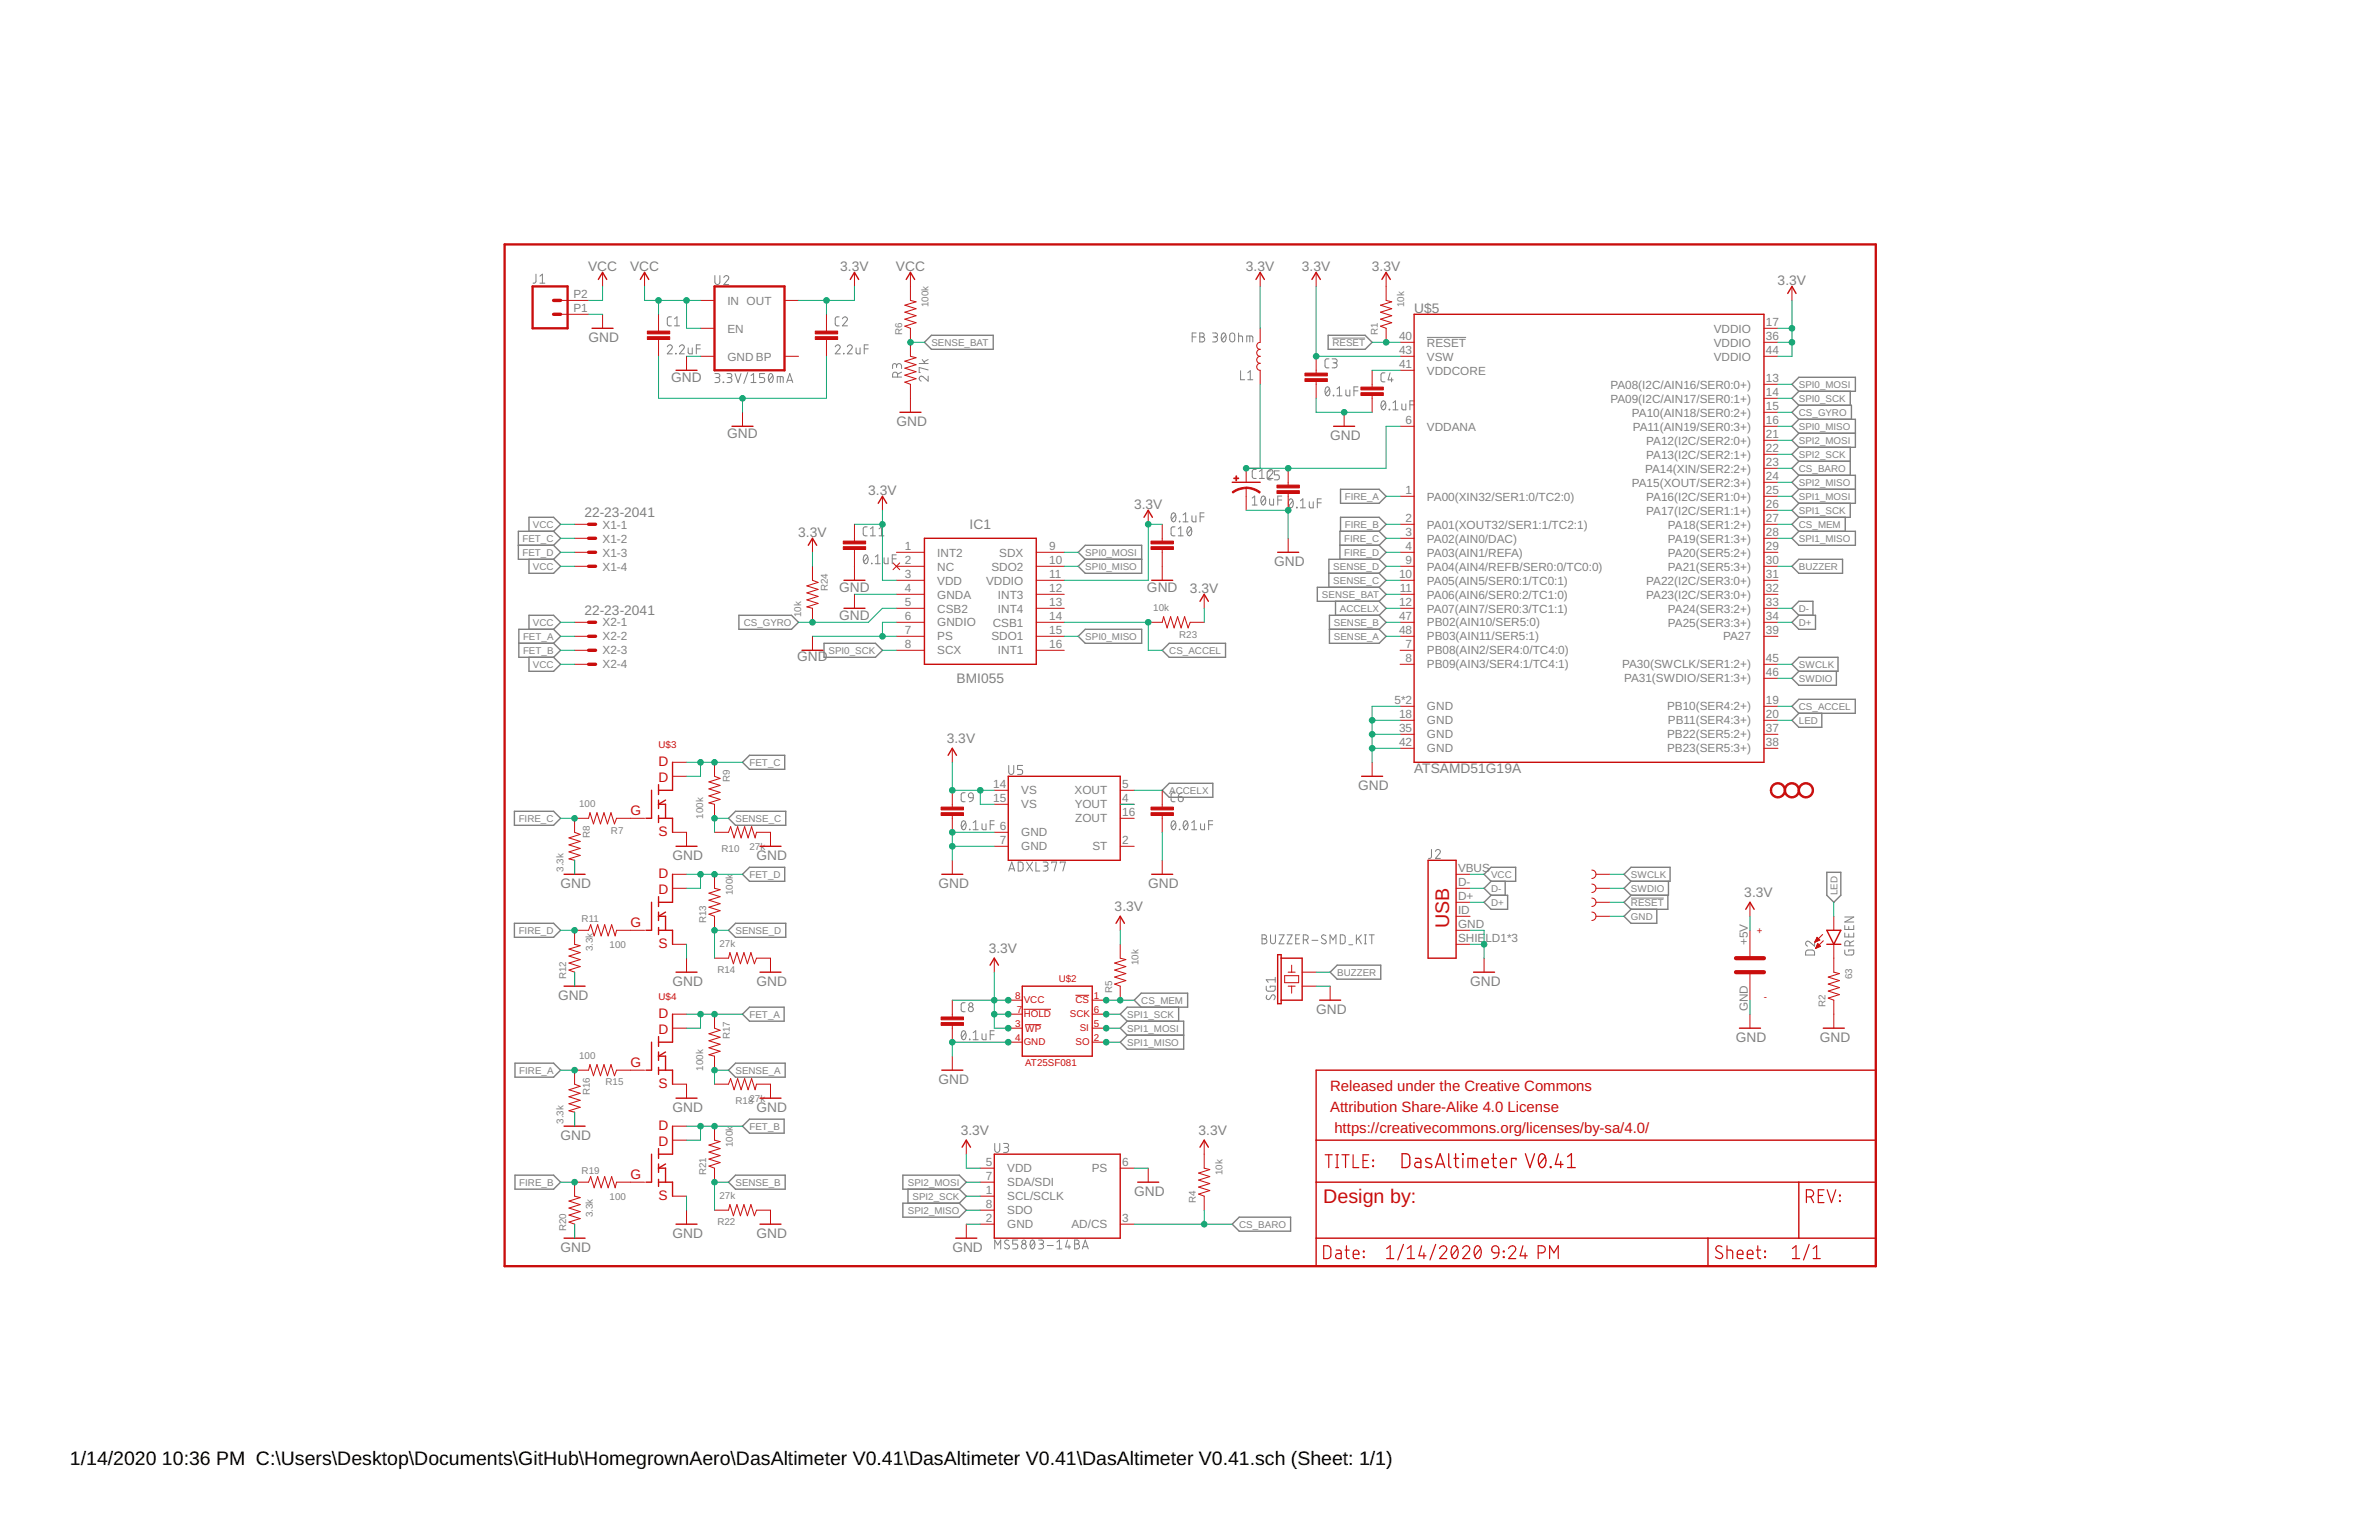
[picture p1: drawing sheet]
<svg xmlns="http://www.w3.org/2000/svg" width="432mm" height="279mm" viewBox="0 0 432 279" stroke-linecap="round" stroke-linejoin="round" font-family="sans-serif">
<defs><g id="words">
<g font-size="3.6" fill="#c90d0c">
<text x="263" y="168.4" transform="rotate(-90 263 168.4)">USB</text>
<text x="240.2" y="218.3">Design by:</text>
</g>
<g font-size="3.5">
<text x="12.7" y="265.7">1/14/2020</text>
<text x="29.4" y="265.7">10:36 PM C:\Users\Desktop\Documents\GitHub\HomegrownAero\DasAltimeter V0.41\DasAltimeter V0.41\DasAltimeter V0.41.sch (Sheet: 1/1)</text>
</g>
<g font-size="2.7" fill="#c90d0c">
<text x="241.4" y="198">Released under the Creative Commons</text>
<text x="241.4" y="201.8">Attribution Share-Alike 4.0 License</text>
<text x="242.2" y="205.6">https://creativecommons.org/licenses/by-sa/4.0/</text>
</g>
<g font-size="2.5" fill="#808080">
<text x="106.7" y="49.2">VCC</text>
<text x="114.4" y="49.2">VCC</text>
<text x="152.5" y="49.2">3.3V</text>
<text x="162.6" y="49.2">VCC</text>
<text x="226.1" y="49.2">3.3V</text>
<text x="236.3" y="49.2">3.3V</text>
<text x="249" y="49.2">3.3V</text>
<text x="322.7" y="51.7">3.3V</text>
<text x="256.7" y="56.8">U$5</text>
<text x="106.8" y="62.1">GND</text>
<text x="121.8" y="69.2">GND</text>
<text x="162.7" y="77.3">GND</text>
<text x="132" y="79.4">GND</text>
<text x="241.4" y="79.9">GND</text>
<text x="157.6" y="89.8">3.3V</text>
<text x="106.1" y="93.7">22-23-2041</text>
<text x="205.8" y="92.3">3.3V</text>
<text x="144.9" y="97.4">3.3V</text>
<text x="176" y="96">IC1</text>
<text x="152.3" y="107.3">GND</text>
<text x="208.2" y="107.3">GND</text>
<text x="216" y="107.6">3.3V</text>
<text x="231.3" y="102.7">GND</text>
<text x="106.1" y="111.5">22-23-2041</text>
<text x="152.3" y="112.4">GND</text>
<text x="144.7" y="120">GND</text>
<text x="173.6" y="124">BMI055</text>
<text x="171.8" y="134.7">3.3V</text>
<text x="246.5" y="143.4">GND</text>
<text x="256.7" y="140.3">ATSAMD51G19A</text>
<text x="101.7" y="161.2">GND</text>
<text x="122.1" y="156.1">GND</text>
<text x="137.3" y="156.1">GND</text>
<text x="170.3" y="161.2">GND</text>
<text x="208.4" y="161.2">GND</text>
<text x="202.3" y="165.2">3.3V</text>
<text x="316.6" y="162.7">3.3V</text>
<text x="179.5" y="172.8">3.3V</text>
<text x="122.1" y="178.9">GND</text>
<text x="137.3" y="178.9">GND</text>
<text x="266.8" y="178.9">GND</text>
<text x="101.3" y="181.5">GND</text>
<text x="238.9" y="184">GND</text>
<text x="315.1" y="189.1">GND</text>
<text x="330.3" y="189.1">GND</text>
<text x="170.3" y="196.7">GND</text>
<text x="122.1" y="201.8">GND</text>
<text x="137.3" y="201.8">GND</text>
<text x="101.7" y="206.9">GND</text>
<text x="174.4" y="205.9">3.3V</text>
<text x="217.6" y="205.9">3.3V</text>
<text x="205.9" y="217">GND</text>
<text x="101.7" y="227.2">GND</text>
<text x="122.1" y="224.6">GND</text>
<text x="137.3" y="224.6">GND</text>
<text x="172.9" y="227.2">GND</text>
</g>
<g font-size="2.5" fill="#c90d0c">
<text x="119.5" y="141.9">D</text>
<text x="119.5" y="139.1">D</text>
<text x="114.4" y="147.9">G</text>
<text x="119.5" y="151.8">S</text>
<text x="119.5" y="159.4">D</text>
<text x="119.5" y="162.2">D</text>
<text x="114.4" y="168.3">G</text>
<text x="119.5" y="172.1">S</text>
<text x="119.5" y="184.8">D</text>
<text x="119.5" y="187.6">D</text>
<text x="114.4" y="193.7">G</text>
<text x="119.5" y="197.5">S</text>
<text x="119.5" y="207.9">D</text>
<text x="119.5" y="205.1">D</text>
<text x="114.4" y="214">G</text>
<text x="119.5" y="217.8">S</text>
</g>
<g font-size="2.1" fill="#808080">
<text x="104.1" y="56.7">P1</text>
<text x="104.1" y="54.1">P2</text>
<text x="132" y="55.3">IN OUT</text>
<text x="320.5" y="59.2">17</text>
<text x="132" y="65.4">GND BP</text>
<text x="132" y="60.3">EN</text>
<text x="253.9" y="61.8">40</text>
<text x="253.9" y="64.3">43</text>
<text x="259" y="62.9">RESET</text>
<text x="259" y="65.4">VSW</text>
<text x="311" y="60.3">VDDIO</text>
<text x="311" y="62.9">VDDIO</text>
<text x="311" y="65.4">VDDIO</text>
<text x="320.5" y="61.8">36</text>
<text x="320.5" y="64.3">44</text>
<text x="253.9" y="66.8">41</text>
<text x="259" y="68">VDDCORE</text>
<text x="292.3" y="70.5">PA08(I2C/AIN16/SER0:0+)</text>
<text x="320.5" y="69.4">13</text>
<text x="320.5" y="71.9">14</text>
<text x="255.1" y="77">6</text>
<text x="292.3" y="73">PA09(I2C/AIN17/SER0:1+)</text>
<text x="296.2" y="75.6">PA10(AIN18/SER0:2+)</text>
<text x="320.5" y="74.5">15</text>
<text x="320.5" y="77">16</text>
<text x="259" y="78.1">VDDANA</text>
<text x="296.4" y="78.1">PA11(AIN19/SER0:3+)</text>
<text x="298.8" y="80.7">PA12(I2C/SER2:0+)</text>
<text x="298.8" y="83.2">PA13(I2C/SER2:1+)</text>
<text x="320.5" y="79.5">21</text>
<text x="320.5" y="82.1">22</text>
<text x="255.1" y="89.7">1</text>
<text x="296.2" y="88.3">PA15(XOUT/SER2:3+)</text>
<text x="298.6" y="85.7">PA14(XIN/SER2:2+)</text>
<text x="320.5" y="84.6">23</text>
<text x="320.5" y="87.2">24</text>
<text x="320.5" y="89.7">25</text>
<text x="109.4" y="95.9">X1-1</text>
<text x="255.1" y="94.8">2</text>
<text x="259" y="90.8">PA00(XIN32/SER1:0/TC2:0)</text>
<text x="259" y="95.9">PA01(XOUT32/SER1:1/TC2:1)</text>
<text x="298.8" y="90.8">PA16(I2C/SER1:0+)</text>
<text x="298.8" y="93.3">PA17(I2C/SER1:1+)</text>
<text x="302.7" y="95.9">PA18(SER1:2+)</text>
<text x="320.5" y="92.2">26</text>
<text x="320.5" y="94.8">27</text>
<text x="109.4" y="98.4">X1-2</text>
<text x="109.4" y="101">X1-3</text>
<text x="164.3" y="99.8">1</text>
<text x="170.1" y="101">INT2</text>
<text x="181.4" y="101">SDX</text>
<text x="190.4" y="99.8">9</text>
<text x="255.1" y="97.3">3</text>
<text x="255.1" y="99.8">4</text>
<text x="259" y="98.4">PA02(AIN0/DAC)</text>
<text x="259" y="101">PA03(AIN1/REFA)</text>
<text x="302.7" y="98.4">PA19(SER1:3+)</text>
<text x="302.7" y="101">PA20(SER5:2+)</text>
<text x="320.5" y="97.3">28</text>
<text x="320.5" y="99.8">29</text>
<text x="109.4" y="103.5">X1-4</text>
<text x="164.3" y="102.4">2</text>
<text x="164.3" y="104.9">3</text>
<text x="164.3" y="107.5">4</text>
<text x="170.1" y="103.5">NC</text>
<text x="170.1" y="106">VDD</text>
<text x="179" y="106">VDDIO</text>
<text x="179.9" y="103.5">SDO2</text>
<text x="190.4" y="102.4">10</text>
<text x="190.4" y="104.9">11</text>
<text x="190.4" y="107.5">12</text>
<text x="253.9" y="104.9">10</text>
<text x="254.1" y="107.5">11</text>
<text x="255.1" y="102.4">9</text>
<text x="259" y="103.5">PA04(AIN4/REFB/SER0:0/TC0:0)</text>
<text x="259" y="106">PA05(AIN5/SER0:1/TC0:1)</text>
<text x="298.8" y="106">PA22(I2C/SER3:0+)</text>
<text x="302.7" y="103.5">PA21(SER5:3+)</text>
<text x="320.5" y="102.4">30</text>
<text x="320.5" y="104.9">31</text>
<text x="320.5" y="107.5">32</text>
<text x="109.4" y="113.7">X2-1</text>
<text x="164.3" y="110">5</text>
<text x="164.3" y="112.5">6</text>
<text x="170.1" y="108.6">GNDA</text>
<text x="170.1" y="111.1">CSB2</text>
<text x="170.1" y="113.7">GNDIO</text>
<text x="180.2" y="113.7">CSB1</text>
<text x="181.1" y="108.6">INT3</text>
<text x="181.1" y="111.1">INT4</text>
<text x="190.4" y="110">13</text>
<text x="190.4" y="112.5">14</text>
<text x="253.9" y="110">12</text>
<text x="253.9" y="112.5">47</text>
<text x="259" y="108.6">PA06(AIN6/SER0:2/TC1:0)</text>
<text x="259" y="111.1">PA07(AIN7/SER0:3/TC1:1)</text>
<text x="259" y="113.7">PB02(AIN10/SER5:0)</text>
<text x="298.8" y="108.6">PA23(I2C/SER3:0+)</text>
<text x="302.7" y="111.1">PA24(SER3:2+)</text>
<text x="302.7" y="113.7">PA25(SER3:3+)</text>
<text x="320.5" y="110">33</text>
<text x="320.5" y="112.5">34</text>
<text x="109.4" y="116.2">X2-2</text>
<text x="109.4" y="118.7">X2-3</text>
<text x="164.3" y="115.1">7</text>
<text x="164.3" y="117.6">8</text>
<text x="170.1" y="116.2">PS</text>
<text x="170.1" y="118.7">SCX</text>
<text x="179.9" y="116.2">SDO1</text>
<text x="181.1" y="118.7">INT1</text>
<text x="190.4" y="115.1">15</text>
<text x="190.4" y="117.6">16</text>
<text x="253.9" y="115.1">48</text>
<text x="255.1" y="117.6">7</text>
<text x="259" y="118.7">PB08(AIN2/SER4:0/TC4:0)</text>
<text x="259" y="116.2">PB03(AIN11/SER5:1)</text>
<text x="312.8" y="116.2">PA27</text>
<text x="320.5" y="115.1">39</text>
<text x="109.4" y="121.3">X2-4</text>
<text x="255.1" y="120.2">8</text>
<text x="259" y="121.3">PB09(AIN3/SER4:1/TC4:1)</text>
<text x="294.4" y="121.3">PA30(SWCLK/SER1:2+)</text>
<text x="294.8" y="123.8">PA31(SWDIO/SER1:3+)</text>
<text x="320.5" y="120.2">45</text>
<text x="320.5" y="122.7">46</text>
<text x="253.1" y="127.8">5*2</text>
<text x="253.9" y="130.3">18</text>
<text x="259" y="128.9">GND</text>
<text x="259" y="131.4">GND</text>
<text x="302.6" y="128.9">PB10(SER4:2+)</text>
<text x="302.7" y="131.4">PB11(SER4:3+)</text>
<text x="320.5" y="130.3">20</text>
<text x="320.5" y="127.8">19</text>
<text x="253.9" y="132.9">35</text>
<text x="253.9" y="135.4">42</text>
<text x="259" y="134">GND</text>
<text x="259" y="136.5">GND</text>
<text x="302.6" y="134">PB22(SER5:2+)</text>
<text x="302.6" y="136.5">PB23(SER5:3+)</text>
<text x="320.5" y="132.9">37</text>
<text x="320.5" y="135.4">38</text>
<text x="180.3" y="143">14</text>
<text x="203.7" y="143">5</text>
<text x="180.3" y="145.6">15</text>
<text x="185.4" y="144.1">VS</text>
<text x="185.4" y="146.7">VS</text>
<text x="195" y="144.1">XOUT</text>
<text x="195.1" y="146.7">YOUT</text>
<text x="195.2" y="149.2">ZOUT</text>
<text x="203.7" y="148.1">16</text>
<text x="203.7" y="145.6">4</text>
<text x="181.5" y="150.6">6</text>
<text x="181.5" y="153.2">7</text>
<text x="185.4" y="151.8">GND</text>
<text x="185.4" y="154.3">GND</text>
<text x="198.3" y="154.3">ST</text>
<text x="203.7" y="153.2">2</text>
<text x="264.6" y="160.8">D-</text>
<text x="264.6" y="158.3">VBUS</text>
<text x="264.6" y="163.3">D+</text>
<text x="264.6" y="165.9">ID</text>
<text x="264.6" y="168.4">GND</text>
<text x="264.6" y="171">SHIE</text>
<text x="269.6" y="171">LD1*3</text>
<text x="317.3" y="171.5" transform="rotate(-90 317.3 171.5)">+5V</text>
<text x="317.3" y="183.5" transform="rotate(-90 317.3 183.5)">GND</text>
<text x="178.9" y="214.1">7</text>
<text x="178.9" y="211.6">5</text>
<text x="182.8" y="215.2">SDA/SDI</text>
<text x="182.8" y="212.7">VDD</text>
<text x="198.2" y="212.7">PS</text>
<text x="203.7" y="211.6">6</text>
<text x="178.9" y="221.7">2</text>
<text x="178.9" y="216.7">1</text>
<text x="178.9" y="219.2">8</text>
<text x="182.8" y="217.8">SCL/SCLK</text>
<text x="182.8" y="220.3">SDO</text>
<text x="203.7" y="221.7">3</text>
<text x="182.8" y="222.9">GND</text>
<text x="194.5" y="222.9">AD/CS</text>
</g>
<g font-size="1.8" fill="#808080">
<text x="168.5" y="55.8" transform="rotate(-90 168.5 55.8)">100k</text>
<text x="254.9" y="55.8" transform="rotate(-90 254.9 55.8)">10k</text>
<text x="163.7" y="60.8" transform="rotate(-90 163.7 60.8)">R6</text>
<text x="169" y="62.7">SENSE_BAT</text>
<text x="241.8" y="62.7">RESET</text>
<text x="250.1" y="60.8" transform="rotate(-90 250.1 60.8)">R1</text>
<text x="326.5" y="70.4">SPI0_MOSI</text>
<text x="326.5" y="78">SPI0_MISO</text>
<text x="326.5" y="75.4">CS_GYRO</text>
<text x="326.5" y="72.9">SPI0_SCK</text>
<text x="326.5" y="80.5">SPI2_MOSI</text>
<text x="326.5" y="83.1">SPI2_SCK</text>
<text x="326.5" y="88.1">SPI2_MISO</text>
<text x="326.5" y="85.6">CS_BARO</text>
<text x="96.7" y="95.8">VCC</text>
<text x="244.1" y="95.8">FIRE_B</text>
<text x="244.1" y="90.7">FIRE_A</text>
<text x="326.5" y="95.8">CS_MEM</text>
<text x="326.5" y="93.2">SPI1_SCK</text>
<text x="326.5" y="90.7">SPI1_MOSI</text>
<text x="94.8" y="98.3">FET_C</text>
<text x="94.8" y="100.8">FET_D</text>
<text x="197" y="100.8">SPI0_MOSI</text>
<text x="244" y="98.3">FIRE_C</text>
<text x="244" y="100.8">FIRE_D</text>
<text x="326.5" y="98.3">SPI1_MISO</text>
<text x="96.7" y="103.4">VCC</text>
<text x="150.2" y="107.3" transform="rotate(-90 150.2 107.3)">R24</text>
<text x="197" y="103.4">SPI0_MISO</text>
<text x="242" y="105.9">SENSE_C</text>
<text x="242" y="103.4">SENSE_D</text>
<text x="326.5" y="103.4">BUZZER</text>
<text x="96.7" y="113.5">VCC</text>
<text x="135" y="113.5">CS_GYRO</text>
<text x="145.4" y="112" transform="rotate(-90 145.4 112)">10k</text>
<text x="209.3" y="110.9">10k</text>
<text x="239.9" y="108.5">SENSE_BAT</text>
<text x="242.1" y="113.5">SENSE_B</text>
<text x="243.2" y="111">ACCELX</text>
<text x="326.5" y="111">D-</text>
<text x="326.5" y="113.5">D+</text>
<text x="94.9" y="116.1">FET_A</text>
<text x="94.9" y="118.6">FET_B</text>
<text x="150.4" y="118.6">SPI0_SCK</text>
<text x="197" y="116.1">SPI0_MISO</text>
<text x="212.2" y="118.6">CS_ACCEL</text>
<text x="214" y="115.7">R23</text>
<text x="242.1" y="116.1">SENSE_A</text>
<text x="96.7" y="121.2">VCC</text>
<text x="326.5" y="121.2">SWCLK</text>
<text x="326.5" y="123.7">SWDIO</text>
<text x="326.5" y="131.3">LED</text>
<text x="326.5" y="128.8">CS_ACCEL</text>
<text x="132.5" y="141.9" transform="rotate(-90 132.5 141.9)">R9</text>
<text x="136" y="138.9">FET_C</text>
<text x="94.1" y="149.1">FIRE_C</text>
<text x="105.1" y="146.4">100</text>
<text x="127.7" y="148.5" transform="rotate(-90 127.7 148.5)">100k</text>
<text x="133.5" y="149.1">SENSE_C</text>
<text x="212.2" y="144">ACCELX</text>
<text x="107.1" y="152" transform="rotate(-90 107.1 152)">R8</text>
<text x="110.9" y="151.2">R7</text>
<text x="131" y="154.6">R10</text>
<text x="136" y="154.3">27k</text>
<text x="102.3" y="158.2" transform="rotate(-90 102.3 158.2)">3.3k</text>
<text x="136" y="159.2">FET_D</text>
<text x="270.6" y="159.2">VCC</text>
<text x="270.6" y="161.8">D-</text>
<text x="296" y="159.2">SWCLK</text>
<text x="296" y="161.8">SWDIO</text>
<text x="105.6" y="167.3">R11</text>
<text x="128.2" y="167.5" transform="rotate(-90 128.2 167.5)">R13</text>
<text x="133" y="162.4" transform="rotate(-90 133 162.4)">100k</text>
<text x="270.6" y="164.3">D+</text>
<text x="296" y="166.9">GND</text>
<text x="296" y="164.3">RESET</text>
<text x="333.5" y="162.4" transform="rotate(-90 333.5 162.4)">LED</text>
<text x="94.1" y="169.4">FIRE_D</text>
<text x="107.6" y="172.6" transform="rotate(-90 107.6 172.6)">3.3k</text>
<text x="110.6" y="172.1">100</text>
<text x="130.6" y="171.8">27k</text>
<text x="133.5" y="169.4">SENSE_D</text>
<text x="102.8" y="177.7" transform="rotate(-90 102.8 177.7)">R12</text>
<text x="130.2" y="176.6">R14</text>
<text x="206.6" y="175.1" transform="rotate(-90 206.6 175.1)">10k</text>
<text x="242.7" y="177">BUZZER</text>
<text x="336.2" y="177.7" transform="rotate(-90 336.2 177.7)">63</text>
<text x="136" y="184.6">FET_A</text>
<text x="201.8" y="180.2" transform="rotate(-90 201.8 180.2)">R5</text>
<text x="204.6" y="184.6">SPI1_SCK</text>
<text x="207.1" y="182.1">CS_MEM</text>
<text x="331.4" y="182.7" transform="rotate(-90 331.4 182.7)">R2</text>
<text x="132.5" y="188.6" transform="rotate(-90 132.5 188.6)">R17</text>
<text x="204.6" y="187.2">SPI1_MOSI</text>
<text x="204.6" y="189.7">SPI1_MISO</text>
<text x="94.3" y="194.8">FIRE_A</text>
<text x="105.1" y="192.1">100</text>
<text x="109.9" y="196.9">R15</text>
<text x="127.7" y="194.3" transform="rotate(-90 127.7 194.3)">100k</text>
<text x="133.5" y="194.8">SENSE_A</text>
<text x="102.3" y="203.9" transform="rotate(-90 102.3 203.9)">3.3k</text>
<text x="107.1" y="198.7" transform="rotate(-90 107.1 198.7)">R16</text>
<text x="133.5" y="200.3">R1827k</text>
<text x="133" y="208.1" transform="rotate(-90 133 208.1)">100k</text>
<text x="136" y="205">FET_B</text>
<text x="94.3" y="215.1">FIRE_B</text>
<text x="105.6" y="213">R19</text>
<text x="128.2" y="213.2" transform="rotate(-90 128.2 213.2)">R21</text>
<text x="133.5" y="215.1">SENSE_B</text>
<text x="164.8" y="215.1">SPI2_MOSI</text>
<text x="221.9" y="213.2" transform="rotate(-90 221.9 213.2)">10k</text>
<text x="107.6" y="220.8" transform="rotate(-90 107.6 220.8)">3.3k</text>
<text x="110.6" y="217.8">100</text>
<text x="130.6" y="217.5">27k</text>
<text x="164.8" y="220.2">SPI2_MISO</text>
<text x="165.6" y="217.7">SPI2_SCK</text>
<text x="217.1" y="218.3" transform="rotate(-90 217.1 218.3)">R4</text>
<text x="102.8" y="223.4" transform="rotate(-90 102.8 223.4)">R20</text>
<text x="130.2" y="222.3">R22</text>
<text x="224.9" y="222.7">CS_BARO</text>
</g>
<g font-size="1.8" fill="#c90d0c">
<text x="119.5" y="135.8">U$3</text>
<text x="318.9" y="169.5">+</text>
<text x="192.2" y="178.2">U$2</text>
<text x="119.5" y="181.5">U$4</text>
<text x="184.3" y="181.2">8</text>
<text x="184.5" y="183.8">7</text>
<text x="185.8" y="182">VCC</text>
<text x="185.8" y="184.5">HOLD</text>
<text x="194.2" y="184.5">SCK</text>
<text x="195.2" y="182">CS</text>
<text x="198.5" y="183.8">6</text>
<text x="198.5" y="181.2">1</text>
<text x="320.2" y="181.5">-</text>
<text x="184.3" y="188.8">4</text>
<text x="184.3" y="186.3">3</text>
<text x="185.8" y="189.6">GND</text>
<text x="186.1" y="187.3">WP</text>
<text x="195.2" y="189.6">SO</text>
<text x="196" y="187.1">SI</text>
<text x="198.5" y="186.3">5</text>
<text x="198.5" y="188.8">2</text>
<text x="186.1" y="193.4">AT25SF081</text>
</g>
</g></defs>
<g fill="none" stroke="#808080" stroke-width=".25">
<path d="M167.8 62.1l1.3-1.3h11.2v2.6h-11.2zM241.1 60.8h6.7l1.2 1.3-1.2 1.3h-6.7zM326.5 68.5h10.3v2.5h-10.3l-1.3-1.3zM326.5 76.1h10.3v5.1h-10.3M326.5 78.6l-1.3 1.3 1.3 1.3M326.5 78.6h10.3M326.5 76.1l-1.3 1.2 1.3 1.3M326.5 73.5l-1.3 1.3 1.3 1.3M326.5 73.5h9.5v2.6M326.5 71l-1.3 1.3 1.3 1.2M335.8 71v2.5M94.1 98.9h6.4"/>
<path d="M96 96.4v-2.5h4.5l1.2 1.2-1.2 1.3M100.5 96.4h-6.4v5.1h6.4M100.5 96.4l1.2 1.3-1.2 1.2M100.5 98.9l1.2 1.3-1.2 1.3M243.2 98.9h7.1M243.3 96.4v-2.5h7l1.3 1.2-1.3 1.3M243.3 88.8h7l1.3 1.2-1.3 1.3h-7zM250.3 96.4h-7.1v5.1M250.3 96.4l1.3 1.3-1.3 1.2M250.3 98.9l1.3 1.3-1.3 1.3M326.5 96.4h10.3v2.5h-10.3l-1.3-1.2zM326.5 86.2h10.3v5.1h-10.3"/>
<path d="M326.5 88.8h10.3M326.5 93.9l-1.3 1.2 1.3 1.3M326.5 86.2l-1.3 1.3 1.3 1.3M326.5 81.2l-1.3 1.2 1.3 1.3M326.5 83.7h9.3M326.5 83.7l-1.3 1.3 1.3 1.2M326.5 91.3l-1.3 1.3 1.3 1.3M326.5 88.8l-1.3 1.2 1.3 1.3M334.9 93.9v2.5M335.8 91.3v2.6h-9.3M335.8 81.2v5M94.2 116.7h6.3"/>
<path d="M96 114.2v-2.6h4.5l1.2 1.3-1.2 1.3M96 101.5v2.5h4.5l1.2-1.3-1.2-1.2M96 119.3v2.5h4.5l1.2-1.3-1.2-1.2M100.5 114.2l1.2 1.2-1.2 1.3M100.5 114.2h-6.3v5.1h6.3M100.5 116.7l1.2 1.3-1.2 1.3M134.1 111.6h9.6l1.2 1.3-1.2 1.3h-9.6zM149.6 116.7h9.3l1.3 1.3-1.3 1.3h-9.3zM195.7 115.4l1.3-1.2h10.2v2.5h-10.2zM195.7 100.2l1.3-1.3h10.2v5.1h-10.2l-1.3-1.3 1.3-1.2zM197 101.5h10.2M212.2 116.7h10.2v2.6h-10.2l-1.3-1.3z"/>
<path d="M241.2 104h9.1M241.3 114.2h9M242.4 109.1v2.5M250.3 111.6h-9v5.1h9l1.3-1.3-1.3-1.2M250.3 111.6l1.3 1.3-1.3 1.3M250.3 101.5h-9.1v5.1M250.3 104l1.3 1.3-1.3 1.3M250.3 106.6h-11.2v2.5h11.2M250.3 101.5l1.3 1.2-1.3 1.3M250.3 106.6l1.3 1.2-1.3 1.3M250.3 109.1l1.3 1.3-1.3 1.2M326.5 111.6h3v2.6h-3l-1.3-1.3z"/>
<path d="M326.5 119.3h7.1v2.5h-7.1l-1.3-1.3zM326.5 101.5h7.9v2.5h-7.9l-1.3-1.3zM326.5 111.6l-1.3-1.2 1.3-1.3h2.6v2.5M134.8 138.3l1.2-1.3h6.4v2.6h-6.4zM326.5 129.4l-1.3 1.3 1.3 1.3h4.2v-2.6M326.5 126.9h10.2v2.5h-10.2l-1.3-1.3zM326.5 121.8l-1.3 1.3 1.3 1.2h6.8v-2.5M93.4 147.2h7.1l1.2 1.3-1.2 1.2h-7.1zM132.2 148.5l1.3-1.3h9.1v2.5h-9.1zM134.8 158.6l1.2-1.2h6.4v2.5h-6.4zM210.9 143.4l1.3-1.3h7.9v2.6h-7.9zM269.4 158.6l1.2-1.2h4.5v2.5h-4.5z"/>
<path d="M270.6 159.9l-1.2 1.3 1.2 1.2M273.2 159.9v2.5M294.8 158.6l1.2-1.2h7.1v2.5h-7.1zM296 159.9l-1.2 1.3 1.2 1.2M302.8 159.9v2.5h-6.8M331.6 158.3h2.5v4.1l-1.3 1.3-1.2-1.3zM93.4 167.5h7.1l1.2 1.3-1.2 1.3h-7.1zM133.5 167.5h9.1v2.6h-9.1l-1.3-1.3zM241.4 176.4l1.3-1.3h7.9v2.6h-7.9zM269.4 163.7l1.2-1.3h3v2.6h-3zM296 165l-1.2 1.2 1.2 1.3h4.7v-2.5M296 162.4l-1.2 1.3 1.2 1.3"/>
<path d="M302.7 162.4v2.6h-6.7M93.5 192.9h7l1.2 1.3-1.2 1.2h-7zM132.2 194.2l1.3-1.3h9v2.5h-9zM136 182.7h6.3v2.6h-6.3l-1.2-1.3zM204.6 185.3h10.2v5.1h-10.2l-1.3-1.3 1.3-1.3M204.6 185.3l-1.3 1.2 1.3 1.3M204.6 187.8h10.2M207.1 182.7l-1.2-1.2 1.2-1.3h8.5v2.5h-11l-1.3 1.3 1.3 1.3M213.9 182.7v2.6M93.5 213.2h7l1.2 1.3-1.2 1.3h-7zM132.2 214.5l1.3-1.3h9v2.6h-9zM134.8 204.3l1.2-1.2h6.3v2.5h-6.3z"/>
<path d="M163.9 213.2h10.2l1.3 1.3-1.3 1.3h-10.2zM163.9 218.3h10.2l1.3 1.3-1.3 1.2h-10.2zM164.8 215.8v2.5M174.1 215.8l1.3 1.2-1.3 1.3M224.9 220.8h9.4v2.6h-9.4l-1.3-1.3z"/>
</g>
<g fill="none" stroke="#808080" stroke-width=".18">
<path d="M97.3 49.7v1.4l-.2 .3h-.3M98 51.4h.9M98 50.1l.4-.4v1.7M121.9 57.5h-.6l-.2 .3 .1 1.2 .7 .1M122.4 59.1h.9M122.4 57.8l.5-.3v1.6M129.8 50v1.2a.46 .46 0 0 0 .4 .4 .46 .46 0 0 0 .5-.4v-1.2M131.4 50.4a.44 .44 0 0 1 .6-.4 .44 .44 0 0 1 .1 .7l-.7 .9h.9M152.3 57.5h-.5l-.2 .3 .1 1.2 .6 .1M152.9 57.8a.44 .44 0 0 1 .6-.3 .44 .44 0 0 1 .2 .7l-.8 .9h.9M121.1 62.9a.45 .45 0 0 1 .7-.3 .45 .45 0 0 1 .1 .7l-.8 .9h.9M122.6 64.1l.1 .1z"/>
<path d="M123.3 62.9a.44 .44 0 0 1 .6-.3 .44 .44 0 0 1 .2 .7l-.8 .9h.9M124.9 63.1v.9l.3 .2h.4v-1.1M126.4 63.3h.7M127.1 62.6h-.7v1.6M129.8 67.8h.5a.36 .36 0 0 1 .4 .3 .36 .36 0 0 1-.4 .4h-.4M130.2 68.5a.46 .46 0 0 1 .5 .5 .46 .46 0 0 1-.5 .4h-.4M131.3 69.3l.1 .1zM132 67.8h.5a.36 .36 0 0 1 .3 .3 .36 .36 0 0 1-.3 .4h-.4M132.4 68.5a.46 .46 0 0 1 .4 .5 .46 .46 0 0 1-.4 .4h-.4M133.4 67.8l.6 1.6 .5-1.6M135.7 67.6l-.7 2M136.3 69.4h.9"/>
<path d="M136.3 68.1l.5-.3v1.6M138.8 67.8h-.9v.7h.5a.46 .46 0 0 1 .4 .5 .46 .46 0 0 1-.4 .4h-.5M139.7 67.9l.2-.1a.95 .95 0 0 1 0 1.6 1.04 1.04 0 0 1-.2-1.5zM140.3 68.1l-.8 .9M141.1 69.4v-1.1l1 .1 .1 1M141.6 68.3v1.1M142.8 69.4l.5-1.6 .6 1.6M142.9 69h.8M151.6 62.9a.44 .44 0 0 1 .6-.3 .44 .44 0 0 1 .2 .7l-.8 .9h.9M153.1 64.1l.1 .1zM153.8 62.9a.44 .44 0 0 1 .6-.3 .44 .44 0 0 1 .2 .7l-.8 .9h.9M155.4 63.1v.9l.3 .2h.4v-1.1"/>
<path d="M156.9 63.3h.7M157.6 62.6h-.7v1.6M162.7 66.4a.46 .46 0 0 1 .5-.4 .46 .46 0 0 1 .4 .4v.5M162.7 66.7v-.4a.36 .36 0 0 0-.3-.3 .36 .36 0 0 0-.4 .3v.6M162.9 68.4v-.4a.46 .46 0 0 0-.4-.5 .46 .46 0 0 0-.5 .5v.4h1.6M163.6 67.5l-.7 .4M166.8 66h1.7M167.4 65.2l.5 .8M168.5 68.2v1l-.9-.8a.45 .45 0 0 0-.7 .1 .45 .45 0 0 0 .3 .7M168.5 67.1l-1.7-.4v.9h.2M168.5 65.2l-.8 .4M216.4 61.1h.7"/>
<path d="M217.1 60.4h-.7v1.6M217.8 60.4h.4a.36 .36 0 0 1 .4 .4 .36 .36 0 0 1-.4 .3 .46 .46 0 0 1 .5 .5 .46 .46 0 0 1-.5 .4h-.4zM217.8 61.1h.4M220.1 60.4h.5a.36 .36 0 0 1 .4 .4 .36 .36 0 0 1-.4 .3h-.3M220.5 61.1a.46 .46 0 0 1 .5 .5 .46 .46 0 0 1-.5 .4h-.4M221.8 60.5l.3-.1a.97 .97 0 0 1 0 1.6 1.02 1.02 0 0 1-.3-1.5zM222.5 60.8l-.8 .9M223.4 60.5l.3-.1 .3 .1 .1 1.1a.46 .46 0 0 1-.4 .4 .46 .46 0 0 1-.5-.4v-.7zM224.8 61l.7 .1v.9M224.8 60.4v1.6M225.2 67.3v1.6h.7M226.3 62v-1h1l.1 1"/>
<path d="M226.5 68.9h.9M226.5 67.6l.4-.3v1.6M226.8 61v1M240.7 70.3l.2-.1a.97 .97 0 0 1 0 1.6 1.02 1.02 0 0 1-.2-1.5zM241.2 65.1h-.5l-.2 .4v1l.2 .2h.5M241.3 70.5l-.7 1M241.8 65.1h.5a.36 .36 0 0 1 .4 .4 .36 .36 0 0 1-.4 .3h-.3M241.8 61.3h6M242 71.7l.1 .1zM242.3 65.8a.46 .46 0 0 1 .4 .5 .46 .46 0 0 1-.4 .4h-.5M242.7 71.8h.9M242.7 70.5l.4-.3v1.6"/>
<path d="M244.3 70.7v.9l.2 .2h.5v-1.1M245.7 70.9h.8M246.5 70.2h-.8v1.6M250.8 72.8l.3-.1a.97 .97 0 0 1 0 1.7 1.02 1.02 0 0 1-.3-1.6zM251.4 67.6l-.5 .1-.2 .3v1l.2 .2 .5 .1M251.5 73.1l-.8 .9M252.1 74.3l.1 .1zM252.3 67.6l-.4 1.3h1M252.6 68.6v.7M252.8 74.4h.9M252.8 73.1l.5-.4v1.7M254.4 73.3l.1 .9 .2 .2h.5v-1.1"/>
<path d="M255.9 73.4h.7M256.6 72.7h-.7v1.7M259 61.2h7.1M157.4 95.6h-.5l-.2 .3v1.1l.3 .2h.4M158 97.2h.9M158 95.9l.4-.3v1.6M159.6 97.2h.8M159.6 95.9l.4-.3v1.6M212.8 93.2l.2-.2a.97 .97 0 0 1 0 1.7 1.01 1.01 0 0 1-.2-1.5zM213.3 95.6h-.5l-.2 .3v1.1l.2 .2h.5M213.4 93.4l-.8 .9M213.9 97.2h.9"/>
<path d="M213.9 95.9l.4-.3v1.6M214.1 94.6v.1zM214.7 94.7h.9M214.7 93.4l.5-.4v1.7M215.6 95.7l.3-.1a.97 .97 0 0 1 0 1.6 1.03 1.03 0 0 1-.3-1.5zM216.2 95.9l-.7 .9M216.3 93.6l.1 .9 .2 .2h.5v-1.1M217.8 93.8h.7M218.5 93h-.7v1.7M227.3 90.4l.4-.4v1.6M227.3 91.6h.9M228 85.2h-.5l-.2 .3v1.1l.2 .2h.5"/>
<path d="M228.6 85.5l.4-.3v1.6M228.6 86.8h.9M229 90.1l.3-.1a.97 .97 0 0 1 0 1.6 1.03 1.03 0 0 1-.3-1.5zM229.7 90.4l-.8 .9M230.1 85.5a.45 .45 0 0 1 .7-.3 .45 .45 0 0 1 .1 .7l-.8 .9h1M230.4 90.5l.1 1 .2 .1h.5v-1.1M230.7 85.4h-.5l-.2 .4v1l.4 .3h.3M231.9 90.7h.7M232.2 85.4h-.9v.7h.5a.46 .46 0 0 1 .4 .5 .46 .46 0 0 1-.4 .5h-.5M232.6 90h-.7v1.6M234 90.6l.3-.1a.97 .97 0 0 1 0 1.6 1.03 1.03 0 0 1-.3-1.5zM234.7 90.9l-.8 .9"/>
<path d="M235.3 92l.1 .1zM236 92.1h.9M236 90.9l.5-.4v1.6M237.6 91l.1 1 .2 .1h.5v-1.1M239.1 91.2h.7M239.8 90.5h-.7v1.6M156.9 100.8l.2-.1a.95 .95 0 0 1 0 1.6 1 1 0 0 1-.2-1.5zM157.5 101l-.7 .9M158.2 102.2l.1 .1zM158.9 102.3h.9M158.9 101l.4-.3v1.6M160.5 101.2v.8l.1 .3h.6v-1.1"/>
<path d="M161.9 101.4h.8M162.7 100.7h-.8v1.6M183.1 138.9v1.2a.46 .46 0 0 0 .4 .4 .46 .46 0 0 0 .5-.4v-1.2M185.6 138.9h-.9v.7h.6a.45 .45 0 0 1 .3 .5 .45 .45 0 0 1-.3 .4h-.6M174.7 149l.2-.1a.95 .95 0 0 1 0 1.6 1.04 1.04 0 0 1-.2-1.5zM175.2 143.8l-.6 .1-.1 .3v1l.2 .2 .5 .1M175.3 149.3l-.8 .9M175.9 144a.44 .44 0 0 1 .5-.1 .44 .44 0 0 1 .3 .4v.4h-.7l-.2-.3zM176 150.5h.1M176.6 149.3l.5-.4v1.6M176.6 150.5h.9M176.7 144.7a.7 .7 0 0 1-.8 .8"/>
<path d="M178.2 149.5l.1 .9 .2 .1h.5v-1M179.7 149.6h.7M180.4 148.9h-.7v1.6M183.1 158l.5-1.6 .6 1.6M183.2 157.6h.8M184.8 156.4h.5a.44 .44 0 0 1 .4 .5l-.1 1-.8 .1zM186.3 156.4l1.1 1.6M187.4 156.4l-1.1 1.6M188 156.4v1.6h.7M189.3 156.4h.6a.36 .36 0 0 1 .3 .4 .36 .36 0 0 1-.3 .3h-.4M189.8 157.1a.46 .46 0 0 1 .4 .5 .46 .46 0 0 1-.4 .4h-.5M190.9 156.6v-.2h.9l-.5 1.6"/>
<path d="M192.4 156.6v-.2h1l-.5 1.6M212.8 149l.2-.1a.97 .97 0 0 1 0 1.6 1 1 0 0 1-.2-1.5zM213.3 143.8l-.5 .1-.2 .3v1l.2 .2 .5 .1M213.4 149.3l-.8 .9M213.9 144.5h.5a.45 .45 0 0 1 .4 .5 .45 .45 0 0 1-.5 .4 .45 .45 0 0 1-.4-.4zM214.1 150.5h.1M214.6 143.8l-.2 .1a.68 .68 0 0 0-.5 .6M214.9 149l.3-.1a.97 .97 0 0 1 0 1.6 1.02 1.02 0 0 1-.3-1.5zM215.6 149.3l-.8 .9M216.3 150.5h.9M216.3 149.3l.4-.4v1.6M217.9 149.5v.9l.3 .1h.4v-1"/>
<path d="M219.4 149.6h.7M220.1 148.9h-.7v1.6M259.8 154.1v1.4l-.2 .2h-.3M260.5 154.5a.44 .44 0 0 1 .7-.4 .44 .44 0 0 1 .1 .7l-.8 .9h.9M229.1 169.6h.4a.36 .36 0 0 1 .4 .4 .36 .36 0 0 1-.4 .3 .46 .46 0 0 1 .5 .5 .46 .46 0 0 1-.5 .4h-.4zM229.1 170.3h.4M229.8 178.9v.7l.2 .2 1.4-.1 .1-.8h-1v.3M230.6 169.6v1.2a.44 .44 0 0 0 .5 .4 .44 .44 0 0 0 .4-.4v-1.2M231.5 177.3v.9M231.5 177.8h-1.7l.4 .4M232.2 169.6h.9l-.9 1.6h.9M233.6 169.6h.9l-.9 1.6h.9"/>
<path d="M235.2 170.3h.5M235.9 169.6h-.7v1.6h.7M236.6 170.5h.4a.46 .46 0 0 0 .4-.4 .46 .46 0 0 0-.4-.5h-.4v1.6M237.1 170.5l.3 .7M238.1 170.6h1.1M240.6 169.8l-.5-.2-.2 .4v.2l.6 .4a.38 .38 0 0 1 .2 .5 .38 .38 0 0 1-.5 .1l-.4-.2M241.4 171.2v-1.6l.5 .9 .6-.9v1.6M243.3 169.6l.6 .1 .2 .2v1.1l-.2 .2h-.6zM244.8 171.4h.7M246.2 169.6v1.6M246.6 170.2l.5 1M247.1 169.6l-.9 1"/>
<path d="M247.6 171.2h.4M247.6 169.6h.4M247.8 169.6v1.6M248.5 169.6h.9M249 169.6v1.6M296 162.9h6M327.9 172.5l1-.1a.44 .44 0 0 1 .5 .4v.5h-1.7zM329.4 170.8v.9l-1-.8a.45 .45 0 0 0-.6 .1 .45 .45 0 0 0 .3 .7M334.8 172.4l.1 .6 .2 .2 1 .1 .3-.3 .1-.6h-.9v.2M334.8 167.9v.7h1.7v-.7M334.8 169.3v.7h1.7v-.7M334.8 166.4h1.7l-1.7 .9h1.7"/>
<path d="M335.6 168.1v.5M335.6 169.4v.6M335.7 171.6v-.5a.46 .46 0 0 0-.4-.4 .46 .46 0 0 0-.5 .4v.5h1.7M336.5 170.7l-.8 .3M174.7 187.1l.2-.1a.95 .95 0 0 1 0 1.6 1.04 1.04 0 0 1-.2-1.5zM175.2 181.9h-.5l-.2 .4v1l.2 .2 .5 .1M175.3 187.4l-.8 .9M176 188.5v.1zM176.6 188.6h.9M176.6 187.4l.5-.4v1.6M178.2 187.6l.1 .9 .2 .1h.5v-1M179.7 187.7h.7"/>
<path d="M180.4 187h-.7v1.6M230 180.6a.42 .42 0 0 0-.2 .6 .42 .42 0 0 0 .6 .1l.4-.7a.42 .42 0 0 1 .6 .1 .42 .42 0 0 1 0 .5l-.2 .2M180.6 207.5v1.1a.46 .46 0 0 0 .4 .5 .46 .46 0 0 0 .5-.5v-1.1M182.2 207.5h.5a.36 .36 0 0 1 .4 .3 .36 .36 0 0 1-.4 .4h-.3M182.6 208.2a.46 .46 0 0 1 .5 .4 .46 .46 0 0 1-.5 .5h-.4M180.6 226.6v-1.6l.5 .9 .5-.9v1.6M183.1 225.1a.41 .41 0 0 0-.6-.1 .41 .41 0 0 0-.1 .6l.6 .3a.38 .38 0 0 1 .2 .5 .38 .38 0 0 1-.6 .2l-.3-.2M184.7 225h-.9v.7h.6a.45 .45 0 0 1 .3 .4 .45 .45 0 0 1-.3 .5h-.6M187.2 225.1l.2-.1a.93 .93 0 0 1 0 1.6 1.02 1.02 0 0 1-.2-1.5zM187.8 225.3l-.8 .9M188.5 225h.6a.36 .36 0 0 1 .3 .3 .36 .36 0 0 1-.3 .4h-.4M189 225.7a.44 .44 0 0 1 .4 .4 .44 .44 0 0 1-.4 .5h-.5"/>
<path d="M190.1 226h1.1M191.8 226.6h.9M191.8 225.3l.5-.3v1.6M193.8 225l-.4 1.2h.9M194 225.9v.7M195.1 225h.4a.36 .36 0 0 1 .4 .3 .36 .36 0 0 1-.4 .4 .44 .44 0 0 1 .4 .4 .44 .44 0 0 1-.4 .5h-.4zM195.1 225.7h.4M196.4 226.6l.6-1.6 .5 1.6M196.6 226.2h.8"/>
<circle cx="176.2" cy="183.1" r=".45"/>
<circle cx="176.2" cy="182.3" r=".36"/>
<circle cx="185.8" cy="226.1" r=".45"/>
<circle cx="185.8" cy="225.3" r=".36"/>
</g>
<path d="M91.6 44.3h248.9v185.4h-248.9zM96.7 52h6.3v7.6h-6.3zM129.7 52h12.7v15.2h-12.7z" fill="none" stroke="#c90d0c" stroke-width=".42"/>
<g fill="none" stroke="#c90d0c" stroke-width=".25">
<path d="M107.5 59.6h3.8M108.6 50.7l.8-1.3 .7 1.3M116.2 50.7l.8-1.3 .8 1.3M154.3 50.7l.8-1.3 .8 1.3M164.5 50.7l.7-1.3 .8 1.3M228 50.7l.7-1.3 .8 1.3M238.1 50.7l.8-1.3 .7 1.3M250.8 50.7l.8-1.3 .7 1.3M256.7 57h63.5v81.3h-63.5zM324.5 53.2l.7-1.2 .8 1.2M122.7 67.2h3.8M132.9 77.3h3.8"/>
<path d="M163.3 74.8h3.9M242.1 77.3h3.8M146.7 98.9l.8-1.2 .7 1.2M159.4 91.3l.8-1.3 .7 1.3M167.8 97.7h20.3v22.8h-20.3zM207.6 93.9l.8-1.3 .8 1.3M223.6 87.5h5.1M145.6 118h3.8M153.2 105.3h3.8M153.2 110.4h3.8M209 105.3h3.9M217.8 109.1l.8-1.3 .7 1.3"/>
<path d="M231.9 100.2h3.8M122.1 138.3v5.1h-2.6M172.1 137l.7-1.2 .8 1.2M102.4 158.6h3.8M118.3 143.4v5.1h-1.1M119.5 148.5h2.6v2.5M119.5 142.4v1.7M119.5 145.2v1.5M119.5 148v1.2M120.8 145.2l-1.3 .7h1.3v2.6M122.1 158.6v5.1h-2.6M122.7 153.5h3.8"/>
<path d="M137.9 153.5h3.9M170.9 158.6h3.9M183 140.8h20.3v15.3h-20.3zM209 158.6h3.9M247.1 140.8h3.9M259.2 156.1h5.1v17.7h-5.1zM102.4 178.9h3.8M118.3 163.7v5.1h-1.1M119.5 168.8h2.6v2.5M119.5 162.7v1.8M119.5 165.5v1.5M119.5 168.3v1.2"/>
<path d="M120.8 165.5l-1.3 .7h1.3v2.6M122.7 176.4h3.8M137.9 176.4h3.9M179.7 175.1l.8-1.3 .7 1.3M185.5 178.9h12.7v12.7h-12.7zM202.6 167.5l.7-1.3 .8 1.3M231.9 173.2h.6v8.9h-.6zM232.5 173.8h3.8v7.7h-3.8M267.5 176.4h3.8M316.9 165l.7-1.3 .8 1.3M331.6 168.8h2.5l-1.3 2.5zM331.6 171.3h2.5"/>
<path d="M118.3 189.1v5.1h-1.1M119.5 194.2h2.6v2.5M119.5 188.1v1.7M119.5 190.9v1.5M119.5 193.7v1.2M120.8 190.9l-1.3 .7h1.3v2.6M122.1 184v5.1h-2.6M122.7 199.2h3.8M137.9 199.2h3.9M170.9 194.2h3.9M238.9 194.2h101.6v35.5h-101.6zM239.5 181.5h3.8"/>
<path d="M315.7 186.5h3.8M330.9 186.5h3.9M102.4 204.3h3.8M118.3 209.4v5.1h-1.1M119.5 214.5h2.6v2.5M119.5 208.4v1.8M119.5 211.2v1.5M119.5 214v1.2M120.8 211.2l-1.3 .7h1.3v2.6M122.1 204.3v5.1h-2.6M174.6 208.1l.8-1.2 .7 1.2M180.5 209.4h22.8v15.2h-22.8z"/>
<path d="M206.5 214.5h3.8M217.8 208.1l.8-1.2 .7 1.2M238.9 214.5h101.6M238.9 206.9h101.6M326.5 214.5v10.1M102.4 224.6h3.8M122.7 222.1h3.8M137.9 222.1h3.9M173.5 224.6h3.8M238.9 224.6h101.6M310 224.6v5.1"/>
</g>
<g fill="none" stroke="#c90d0c" stroke-width=".21">
<path d="M240.5 209.5h1.3M241.2 209.5v2.3M242.4 209.5h.6M242.4 211.8h.6M242.7 209.5v2.3M243.6 209.5h1.3M244.2 209.5v2.3M245.6 209.5v2.3h1M247.4 210.5h.8M248.4 209.5h-1v2.3h1M249.2 210.5l.1 .1zM249.2 211.5l.1 .1z"/>
<path d="M327.9 217.1h.6a.65 .65 0 0 0 .7-.6 .65 .65 0 0 0-.7-.6h-.6v2.3M328.7 217.1l.5 1.1M330 216.9h.8M331.1 215.9h-1.1v2.3h1.1M331.6 215.9l.8 2.3 .8-2.3M333.9 216.8l.1 .2zM333.9 217.9l.1 .1zM240.3 226h.8l.4 .5v1.4l-.4 .4h-.8zM242.5 226.8h.7l.2 .2v1.3h-.5a.46 .46 0 0 1-.5-.4 .46 .46 0 0 1 .5-.5h.5M244.1 226.8h.8M244.4 226v2.1l.2 .2h.3M245.6 227.6h1.1a.54 .54 0 0 0-.4-.8 .54 .54 0 0 0-.7 .5l.1 .9 1 .1"/>
<path d="M247.5 227l.1 .1zM247.5 228l.1 .2zM251.7 228.3h1.3M251.7 226.5l.6-.5v2.3M254.7 225.8l-1 2.8M255.4 228.3h1.4M255.4 226.5l.7-.5v2.3M258 226l-.5 1.8h1.3M258.4 227.3v1M260.6 225.8l-1.1 2.8M261.3 226.5a.65 .65 0 0 1 .9-.5 .65 .65 0 0 1 .2 1.1l-1.1 1.2h1.3M263.7 226.2a.53 .53 0 0 1 .6-.1 .53 .53 0 0 1 .3 .5 1.34 1.34 0 0 1-.6 1.7 1.4 1.4 0 0 1-.3-2.1z"/>
<path d="M264.5 226.5l-1 1.3M265.5 226.5a.64 .64 0 0 1 .9-.5 .64 .64 0 0 1 .2 1.1l-1.1 1.2h1.3M267.8 226.2a.55 .55 0 0 1 .6-.1 .55 .55 0 0 1 .4 .5 1.32 1.32 0 0 1-.6 1.7 1.4 1.4 0 0 1-.4-2.1zM268.7 226.5l-1 1.3M270.9 226.3a.66 .66 0 0 1 .7-.3 .66 .66 0 0 1 .5 .7v.6h-.8a.64 .64 0 0 1-.4-1zM272.1 227.3a1.01 1.01 0 0 1-1.1 1M272.9 228h.1v.2h-.1zM272.9 227h.1v.1h-.1zM273.8 226.5a.64 .64 0 0 1 .9-.5 .64 .64 0 0 1 .2 1.1l-1.1 1.2h1.3M276.4 226l-.5 1.8h1.3M276.8 227.3v1M279.2 227.3h.6a.65 .65 0 0 0 .7-.6 .65 .65 0 0 0-.7-.7h-.6v2.3"/>
<path d="M281.3 228.3v-2.3l.7 1.3 .8-1.3v2.3M312.5 226.2a.58 .58 0 0 0-.8-.1 .58 .58 0 0 0 0 .9l.7 .4a.58 .58 0 0 1 .1 .9 .58 .58 0 0 1-.9-.1l-.2-.2M313.5 226.8l.9 .1 .1 .3v1.1M313.5 226v2.3M315.3 227.6h1.1a.54 .54 0 0 0-.4-.8 .54 .54 0 0 0-.7 .5l.1 .9 1 .1M317.1 227.6h1.1a.54 .54 0 0 0-.4-.8 .54 .54 0 0 0-.7 .5l.1 .9 1 .1M318.8 226.8h.8M319 226v2l.3 .3h.3M320.3 228h.1v.2h-.1zM320.3 227h.1v.1h-.1zM325.3 228.3h1.3M325.3 226.5l.7-.5v2.3"/>
<path d="M328.4 225.8l-1.1 2.8M329.1 228.3h1.3M329.1 226.5l.6-.5v2.3"/>
</g>
<g fill="none" stroke="#c90d0c" stroke-width=".23">
<path d="M254.5 209.3h.7a.67 .67 0 0 1 .7 .7v1.1l-.1 .4-.4 .3h-.9zM256.9 210.2h.7l.3 .4v1.2h-.6a.49 .49 0 0 1-.5-.5 .49 .49 0 0 1 .5-.4h.6M259.7 210.3l-.7-.1-.3 .3 .3 .4 .8 .3 .1 .3-.1 .2a.98 .98 0 0 1-1 0M260.5 211.8l.9-2.5 .8 2.5M260.8 211.2h1.2M263 209.3v2.3l.4 .2M263.9 210.2h.9M264.2 209.3v2.3l.6 .2M265.5 209.3h.1v.2h-.1zM265.5 210.2v1.6M266.4 211.8v-1.6l1.6 .1 .1 1.5M267.3 210.2v1.6"/>
<path d="M269 211h1.1a.59 .59 0 0 0-.4-.8 .59 .59 0 0 0-.7 .5l.1 1 1 .1M270.8 210.2h.8M271.1 209.3v2.3l.5 .2M272.3 211h1.2a.59 .59 0 0 0-.4-.8 .59 .59 0 0 0-.8 .5l.2 1 1 .1M275.2 210.4v-.2h-.9v1.6M276.9 209.3l.8 2.5 .8-2.5M279.5 209.5a.58 .58 0 0 1 .6-.1 .58 .58 0 0 1 .4 .6 1.45 1.45 0 0 1-.6 1.8 1.49 1.49 0 0 1-.5-2.1zM280.5 209.9l-1.2 1.4M281.4 211.7h.1v.1h-.1zM282.9 209.3l-.6 2h1.4M283.3 210.7v1.1M284.5 211.8h1.4"/>
<path d="M284.5 209.9l.7-.6v2.5"/>
</g>
<g fill="none" stroke="#c90d0c" stroke-width=".18">
<path d="M101.7 54.5h5.1M101.7 57h5.1M109.4 49.4v2.6M109.4 57v2.6M117 49.4v2.6M119.5 57v3.1M127.1 54.5h2.6M127.1 59.6h2.6M142.4 54.5h2.5M150 57v3.1M155.1 49.4v2.6M165.2 49.4v5.1l1.1 .3-2.1 .6 2.1 .6-2.1 .6 2.1 .7-2.1 .6 2.1 .6-2.1 .7 1 .4v5l1.1 .3-2.1 .6 2.1 .7-2.1 .6 2.1 .6-2.1 .7 2.1 .6-2.1 .6 1 .4v5.1"/>
<path d="M228.7 59.6v2.5a.63 .63 0 0 0-.6 .6 .63 .63 0 0 0 .6 .7 .63 .63 0 0 0-.6 .6 .63 .63 0 0 0 .6 .6 .63 .63 0 0 0-.6 .7 .63 .63 0 0 0 .6 .6 .63 .63 0 0 0-.6 .6 .63 .63 0 0 0 .6 .7v2.5M228.7 49.4v2.6M238.9 49.4v2.6M251.6 49.4v5.1l1 .3-2 .6 2 .6-2 .6 2 .7-2 .6 2 .6-2 .7 1 .4v2.5M320.2 59.6h2.5M325.2 52v2.5M119.5 61.6v3M124.6 64.6v2.6M127.1 64.6h2.6M134.8 74.8v2.5M142.4 64.6h2.5M150 61.6v3"/>
<path d="M238.9 64.6v3.1M238.9 69.2v3.1M244 74.8v2.5M249 67.2v3M249 71.8v3M254.1 64.6h2.6M254.1 77.3h2.6M254.1 62.1h2.6M254.1 67.2h2.6M320.2 64.6h2.5M320.2 77.3h2.5M320.2 69.7h2.5"/>
<path d="M320.2 74.8h2.5M320.2 72.3h2.5M320.2 79.9h2.5M320.2 62.1h2.5M104.3 95.1h2.5M104.3 97.7h2.5M147.5 97.7v2.5M155.1 95.1v3.1M155.1 99.7v5.6M160.2 90v2.6M208.4 92.6v2.5M210.9 95.1v3.1"/>
<path d="M210.9 99.7v5.6M226.2 85v2.5M226.2 88.5v4.1M233.8 85v3M233.8 89.5v3.1M233.8 97.7v2.5M254.1 95.1h2.6M254.1 97.7h2.6M254.1 90h2.6M320.2 95.1h2.5M320.2 97.7h2.5M320.2 90h2.5"/>
<path d="M320.2 82.4h2.5M320.2 85h2.5M320.2 87.5h2.5M320.2 92.6h2.5M104.3 100.2h2.5M104.3 102.7h2.5M104.3 112.9h2.5M104.3 115.4h2.5M104.3 118h2.5M147.5 102.7v2.6l1 .4-2 .6 2 .6-2 .7 2 .6-2 .6 2 .7-2 .6 1 .3v2.5M147.5 115.4v2.6M155.1 107.8v2.6"/>
<path d="M162.1 102.1l1.2 1.3M162.7 100.2h5.1M162.7 102.7h5.1M162.7 112.9h5.1M162.7 115.4h5.1M162.7 118h5.1M162.7 105.3h5.1M162.7 107.8h5.1M162.7 110.4h5.1M163.3 102.1l-1.2 1.3M188.1 100.2h5.1M188.1 102.7h5.1"/>
<path d="M188.1 112.9h5.1M188.1 115.4h5.1M188.1 118h5.1M188.1 105.3h5.1M188.1 107.8h5.1M188.1 110.4h5.1M208.4 112.9h2.5l.3-1 .6 2 .7-2 .6 2 .6-2 .7 2 .6-2 .6 2 .4-1h2.6M218.6 107.8v2.6M254.1 100.2h2.6M254.1 102.7h2.6M254.1 112.9h2.6M254.1 115.4h2.6"/>
<path d="M254.1 118h2.6M254.1 105.3h2.6M254.1 107.8h2.6M254.1 110.4h2.6M320.2 100.2h2.5M320.2 102.7h2.5M320.2 112.9h2.5M320.2 115.4h2.5M320.2 105.3h2.5M320.2 107.8h2.5M320.2 110.4h2.5M104.3 120.5h2.5"/>
<path d="M122.1 138.3h2.5M129.7 138.3v2.5l1 .4-2 .7 2 .6-2 .6 2 .7-2 .6 2 .6-2 .7 1 .2v2.6M172.8 135.8v2.5M249 138.3v2.5M254.1 120.5h2.6M254.1 128.1h2.6M254.1 130.7h2.6M254.1 133.2h2.6M254.1 135.8h2.6M320.2 120.5h2.5M320.2 128.1h2.5M320.2 130.7h2.5"/>
<path d="M320.2 133.2h2.5M320.2 135.8h2.5M320.2 123.1h2.5M117 148.5h-5.1l-.4 1-.6-2.1-.6 2.1-.7-2.1-.6 2.1-.6-2.1-.7 2.1-.6-2.1-.3 1.1h-2.5v2.5l1 .4-2 .6 2 .7-2 .6 2 .6-2 .7 2 .6-2 .6 1 .3v2.5M122.1 151h2.5v2.5M122.1 140.8h2.5M122.1 158.6h2.5M129.7 151h2.5l.4-1 .6 2 .7-2 .6 2 .6-2 .7 2 .6-2 .7 2 .2-1h2.5v2.5M129.7 158.6v2.6l1 .2-2 .7 2 .6-2 .6 2 .7-2 .6 2 .6-2 .7 1 .3v2.6M172.8 143.4v3M172.8 148v3M172.8 156.1v2.5"/>
<path d="M180.5 151h2.5M180.5 153.5h2.5M180.5 145.9h2.5M180.5 143.4h2.5M203.3 148.5h2.6M203.3 153.5h2.6M203.3 145.9h2.6M203.3 143.4h2.6M210.9 143.4v3M210.9 148v3M210.9 156.1v2.5M264.3 158.6h2.5"/>
<path d="M288.9 157.9a.76 .76 0 0 1 .8 .7 .76 .76 0 0 1-.8 .8M289.7 158.6h2.5M117 168.8h-5.1l-.2 1-.7-2-.6 2-.7-2-.6 2-.6-2-.7 2-.6-2-.4 1h-2.5v2.5l1 .3-2 .6 2 .6-2 .7 2 .6-2 .6 2 .7-2 .6 1 .4v2.5M122.1 171.3h2.5M122.1 161.2h2.5M124.6 173.8v2.6M129.7 173.8h2.5l.3-1 .6 2.1 .7-2.1 .6 2.1 .6-2.1 .7 2.1 .6-2.1 .6 2.1 .4-1.1h2.5v2.6M180.5 173.8v2.6M203.3 166.2v2.6M203.3 171.3v2.5l1 .3-2 .6 2 .7-2 .6 2 .6-2 .7 2 .6-2 .6 1 .4v2.6M233.2 177h2.5v1.3h-2.5zM233.8 178.9h1.3"/>
<path d="M233.8 176.4h1.3M234.4 175.1v1.3M234.4 178.9v1.3M236.3 178.9h2.6M236.3 176.4h2.6M241.4 178.9v2.6M264.3 171.3h2.5M264.3 168.8h2.5M264.3 161.2h2.5M264.3 163.7h2.5M264.3 166.2h2.5M269.4 173.8v2.6"/>
<path d="M288.9 160.4a.76 .76 0 0 1 .8 .8 .76 .76 0 0 1-.8 .7M288.9 162.9a.76 .76 0 0 1 .8 .8 .76 .76 0 0 1-.8 .8M288.9 165.5a.76 .76 0 0 1 .8 .7 .76 .76 0 0 1-.8 .8M289.7 161.2h2.5M289.7 163.7h2.5M289.7 166.2h2.5M317.6 163.7v2.5M317.6 168.8v5M317.6 176.4v5.1M329.5 170.9h.1M329.5 170.7h.4M329.6 170.6h.6"/>
<path d="M329.6 172.1h.1M329.6 170.5h.7M329.6 171.9h.3M329.7 170.4h.4M329.7 171.8h.4M329.7 170.2h.3M329.7 171.7h.7M329.8 171.6h.5M329.8 170.1h.1M329.8 170.1l.5 .5-.9 .3zM329.8 171.4h.4M329.9 171.3h.2"/>
<path d="M329.9 171.2l-.4 .9M329.9 171.2l.5 .5M329.9 171.2h.1M330.4 171.7l-.9 .4M330.8 169.5l-1.4 1.4M330.9 170.7l-1.4 1.4M332.8 166.2v2.6M332.8 171.3v5.1l1.1 .2-2.1 .7 2.1 .6-2.1 .6 2.1 .7-2.1 .6 2.1 .6-2.1 .7 1 .4v5M117 194.2h-5.1l-.4 1-.6-2.1-.6 2.1-.7-2.1-.6 2.1-.6-2.1-.7 2.1-.6-2.1-.3 1.1h-2.5v2.5l1 .4-2 .6 2 .7-2 .6 2 .6-2 .7 2 .6-2 .6 1 .3v2.5M122.1 196.7h2.5v2.5M122.1 184h2.5M122.1 186.5h2.5"/>
<path d="M129.7 196.7h2.5l.4-1 .6 2 .7-2 .6 2 .6-2 .7 2 .6-2 .7 2 .2-1h2.5v2.5M129.7 184v2.5l1 .4-2 .7 2 .6-2 .6 2 .7-2 .6 2 .6-2 .7 1 .2v2.6M172.8 181.5v3M172.8 186v3.1M172.8 191.6v2.6M183 184h2.5M183 186.5h2.5M183 181.5h2.5M183 189.1h2.5M185.8 183.1h5M186.1 185.9h2.9M195.2 180.6h2.5"/>
<path d="M198.2 184h2.6M198.2 186.5h2.6M198.2 181.5h2.6M198.2 189.1h2.6M317.6 184v2.5M117 214.5h-5.1l-.2 1-.7-2-.6 2-.7-2-.6 2-.6-2-.7 2-.6-2-.4 1h-2.5v2.5l1 .3-2 .6 2 .6-2 .7 2 .6-2 .7 2 .6-2 .6 1 .4v2.5M122.1 217h2.5M122.1 204.3h2.5M122.1 206.9h2.5M124.6 219.6v2.5M129.7 219.6h2.5l.3-1.1 .6 2.1 .7-2.1 .6 2.1 .6-2.1 .7 2.1 .6-2.1 .6 2.1 .4-1h2.5v2.5M129.7 204.3v2.6l1 .2-2 .7 2 .6-2 .6 2 .7-2 .6 2 .6-2 .7 1 .3v2.6"/>
<path d="M175.4 206.9v2.5M177.9 211.9h2.6M177.9 217h2.6M177.9 214.5h2.6M177.9 219.6h2.6M203.3 211.9h2.6M208.4 211.9v2.6M218.6 206.9v5l1 .3-2 .6 2 .7-2 .6 2 .6-2 .7 2 .6-2 .6 1 .4v2.6M175.4 222.1v2.5M177.9 222.1h2.6M203.3 222.1h2.6"/>
</g>
<g fill="#c90d0c" stroke="#c90d0c" stroke-width=".18">
<path d="M117.5 61.1h4.1v.5h-4.1z"/>
<path d="M117.5 60.1h4.1v.5h-4.1z"/>
<path d="M148 61.1h4v.5h-4z"/>
<path d="M148 60.1h4v.5h-4z"/>
<path d="M236.9 68.7h4v.5h-4z"/>
<path d="M236.9 67.7h4v.5h-4z"/>
<path d="M247 71.2h4.1v.6h-4.1z"/>
<path d="M247 70.2h4.1v.5h-4.1z"/>
<path d="M231.8 89h4v.5h-4z"/>
<path d="M231.8 88h4v.5h-4z"/>
<path d="M170.8 185.5h4.1v.5h-4.1z"/>
<path d="M170.8 184.5h4.1v.5h-4.1z"/>
<path d="M170.8 147.4h4.1v.6h-4.1z"/>
<path d="M170.8 146.4h4.1v.5h-4.1z"/>
<path d="M208.9 99.2h4.1v.5h-4.1z"/>
<path d="M208.9 98.2h4.1v.5h-4.1z"/>
<path d="M153.1 99.2h4v.5h-4z"/>
<path d="M153.1 98.2h4v.5h-4z"/>
<path d="M208.9 147.4h4.1v.6h-4.1z"/>
<path d="M208.9 146.4h4.1v.5h-4.1z"/>
<path d="M223.9 86.7h.9v.1h-.9z"/>
<path d="M224.3 86.3h.2v.9h-.2z"/>
</g>
<path d="M100.5 54.5h1.2M100.5 57h1.2M106.8 95.1h1.3M106.8 97.7h1.3M106.8 100.2h1.3M106.8 102.7h1.3M106.8 112.9h1.3M106.8 115.4h1.3M106.8 118h1.3M106.8 120.5h1.3" fill="none" stroke="#c90d0c" stroke-width=".61"/>
<path d="M315.1 173.8h5.1M315.1 176.4h5.1" fill="none" stroke="#c90d0c" stroke-width=".76"/>
<g fill="#c90d0c" stroke="#c90d0c" stroke-width=".18">
<path d="M321.7 142.4a1.4 1.4 0 0 1 2.2 .2 1.4 1.4 0 0 1-.8 2.1 1.4 1.4 0 0 1-1.8-1.3h.3a1.14 1.14 0 0 1 1.6-1 1.14 1.14 0 0 1 .2 1.9 1.14 1.14 0 0 1-1.8-.6v-.3h-.3z" fill-rule="evenodd"/>
<path d="M324.2 142.4a1.4 1.4 0 0 1 2.2 .2 1.4 1.4 0 0 1-.8 2.1 1.4 1.4 0 0 1-1.8-1.3h.3a1.14 1.14 0 0 1 1.7-1 1.14 1.14 0 0 1 .1 1.9 1.14 1.14 0 0 1-1.8-.6v-.3h-.3z" fill-rule="evenodd"/>
<path d="M326.7 142.4a1.4 1.4 0 0 1 2.3 .3 1.4 1.4 0 0 1-.9 2 1.4 1.4 0 0 1-1.7-1.3h.2a1.15 1.15 0 0 1 1.6-1.1 1.15 1.15 0 0 1 .3 1.9 1.15 1.15 0 0 1-1.8-.5l-.1-.3h-.2z" fill-rule="evenodd"/>
<path d="M226.2 88.4l.8 .1 1.1 .3 .6 .5-.1 .2a3.9 3.9 0 0 0-2.4-.9z" fill-rule="evenodd"/>
<path d="M223.6 89.3l.3-.2a4.1 4.1 0 0 1 2.3-.7v.2l-.5 .1a3.8 3.8 0 0 0-1.9 .8z" fill-rule="evenodd"/>
</g>
<g fill="none" stroke="#0dab76" stroke-width=".18">
<path d="M106.8 57h2.6M109.4 52v2.5h-2.6M117 52v2.5h10.1M119.5 54.5v2.5M124.6 54.5v5.1h2.5M150 54.5v2.5M155.1 52v2.5h-10.2M228.7 52v7.6M238.9 52v12.6h15.2M322.7 59.6h2.5M325.2 54.5v10.1h-2.5M119.5 64.6v7.7h30.5v-7.7"/>
<path d="M124.6 64.6h2.5M134.8 72.3v2.5M165.2 62.1h2.6M228.7 69.7v15.3M238.9 72.3v2.5h10.1M249 62.1h5.1M249 67.2h5.1M254.1 77.3h-2.5v7.7h-25.4M322.7 72.3h2.5M322.7 74.8h2.5M322.7 62.1h2.5M322.7 77.3h2.5"/>
<path d="M322.7 79.9h2.5M322.7 69.7h2.5M101.7 95.1h2.6M101.7 97.7h2.6M155.1 95.1h5.1M160.2 92.6v12.7h2.5M210.9 95.1h-2.5v10.2h-15.2M226.2 92.6h7.6v5.1M251.6 95.1h2.5M251.6 90h2.5M251.6 97.7h2.5M322.7 92.6h2.5"/>
<path d="M322.7 95.1h2.5M322.7 90h2.5M322.7 97.7h2.5M322.7 85h2.5M322.7 87.5h2.5M322.7 82.4h2.5M101.7 112.9h2.6M101.7 115.4h2.6M101.7 118h2.6M101.7 100.2h2.6M101.7 102.7h2.6M147.5 115.4h15.2"/>
<path d="M147.5 100.2v2.5M155.1 107.8h7.6M160.2 118h2.5M162.7 110.4h-2.5l-2.6 2.5h-12.7M162.7 112.9h-2.5v2.5M193.2 112.9h15.2v5.1h2.5M193.2 115.4h2.5M193.2 100.2h2.5M193.2 102.7h2.5M218.6 110.4v2.5M251.6 112.9h2.5M251.6 115.4h2.5"/>
<path d="M251.6 107.8h2.5M251.6 100.2h2.5M251.6 105.3h2.5M251.6 102.7h2.5M251.6 110.4h2.5M322.7 112.9h2.5M322.7 102.7h2.5M322.7 110.4h2.5M101.7 120.5h2.6M124.6 138.3h10.2M127.1 138.3v2.5h-2.5M172.8 138.3v5.1h7.7"/>
<path d="M249 135.8h5.1M249 133.2h5.1M249 130.7h5.1M254.1 128.1h-5.1v10.2M322.7 130.7h2.5M322.7 128.1h2.5M322.7 120.5h2.5M322.7 123.1h2.5M101.7 148.5h2.6M104.3 156.1v2.5M124.6 158.6h10.2M127.1 158.6v2.6h-2.5"/>
<path d="M132.2 148.5h-2.5v2.5M172.8 153.5h7.7M177.9 143.4v2.5h2.6M180.5 151h-7.7v5.1M203.3 145.9h2.6M205.9 143.4h5M210.9 151v5.1M266.8 158.6h2.6M292.2 158.6h2.6M101.7 168.8h2.6M104.3 176.4v2.5M124.6 171.3v2.5"/>
<path d="M132.2 168.8h-2.5v5M180.5 176.4v10.1h2.5M203.3 168.8v2.5M238.9 178.9h2.5M238.9 176.4h2.5M266.8 168.8h2.6v5M266.8 171.3h2.6M266.8 161.2h2.6M266.8 163.7h2.6M292.2 166.2h2.6M292.2 161.2h2.6M292.2 163.7h2.6"/>
<path d="M317.6 166.2v2.6M332.8 163.7v2.5M101.7 194.2h2.6M124.6 184h10.2M127.1 184v2.5h-2.5M132.2 194.2h-2.5v2.5M172.8 181.5h10.2M180.5 184h2.5M183 189.1h-10.2v2.5M200.8 189.1h2.5M200.8 184h2.5M200.8 186.5h2.5"/>
<path d="M200.8 181.5h5.1M317.6 181.5v2.5M101.7 214.5h2.6M104.3 201.8v2.5M124.6 217v2.6M124.6 204.3h10.2M127.1 204.3v2.6h-2.5M132.2 214.5h-2.5v5.1M175.4 209.4v2.5h2.5M175.4 214.5h2.5M175.4 219.6h2.5M175.4 217h2.5"/>
<path d="M205.9 211.9h2.5M218.6 219.6v2.5M104.3 222.1v2.5M175.4 222.1h2.5M205.9 222.1h17.7"/>
</g>
<g fill="#0dab76" stroke="#0dab76" stroke-width=".18">
<circle cx="134.8" cy="72.3" r=".51"/>
<circle cx="244" cy="74.8" r=".51"/>
<circle cx="233.8" cy="92.6" r=".51"/>
<circle cx="172.8" cy="189.1" r=".51"/>
<circle cx="183" cy="189.1" r=".51"/>
<circle cx="172.8" cy="151" r=".51"/>
<circle cx="172.8" cy="153.5" r=".51"/>
<circle cx="160.2" cy="115.4" r=".51"/>
<circle cx="249" cy="135.8" r=".51"/>
<circle cx="249" cy="133.2" r=".51"/>
<circle cx="249" cy="130.7" r=".51"/>
<circle cx="269.4" cy="171.3" r=".51"/>
<circle cx="104.3" cy="214.5" r=".51"/>
<circle cx="104.3" cy="194.2" r=".51"/>
<circle cx="127.1" cy="184" r=".51"/>
<circle cx="129.7" cy="184" r=".51"/>
<circle cx="129.7" cy="214.5" r=".51"/>
<circle cx="129.7" cy="194.2" r=".51"/>
<circle cx="129.7" cy="204.3" r=".51"/>
<circle cx="127.1" cy="204.3" r=".51"/>
<circle cx="104.3" cy="148.5" r=".51"/>
<circle cx="104.3" cy="168.8" r=".51"/>
<circle cx="127.1" cy="138.3" r=".51"/>
<circle cx="129.7" cy="138.3" r=".51"/>
<circle cx="129.7" cy="158.6" r=".51"/>
<circle cx="127.1" cy="158.6" r=".51"/>
<circle cx="129.7" cy="148.5" r=".51"/>
<circle cx="129.7" cy="168.8" r=".51"/>
<circle cx="165.2" cy="62.1" r=".51"/>
<circle cx="124.6" cy="54.5" r=".51"/>
<circle cx="119.5" cy="54.5" r=".51"/>
<circle cx="150" cy="54.5" r=".51"/>
<circle cx="238.9" cy="64.6" r=".51"/>
<circle cx="325.2" cy="62.1" r=".51"/>
<circle cx="325.2" cy="59.6" r=".51"/>
<circle cx="180.5" cy="184" r=".51"/>
<circle cx="180.5" cy="181.5" r=".51"/>
<circle cx="183" cy="186.5" r=".51"/>
<circle cx="183" cy="184" r=".51"/>
<circle cx="183" cy="181.5" r=".51"/>
<circle cx="177.9" cy="143.4" r=".51"/>
<circle cx="172.8" cy="143.4" r=".51"/>
<circle cx="160.2" cy="95.1" r=".51"/>
<circle cx="208.4" cy="95.1" r=".51"/>
<circle cx="233.8" cy="85" r=".51"/>
<circle cx="226.2" cy="85" r=".51"/>
<circle cx="203.3" cy="181.5" r=".51"/>
<circle cx="200.8" cy="181.5" r=".51"/>
<circle cx="218.6" cy="222.1" r=".51"/>
<circle cx="147.5" cy="112.9" r=".51"/>
<circle cx="208.4" cy="112.9" r=".51"/>
<circle cx="200.8" cy="184" r=".51"/>
<circle cx="200.8" cy="186.5" r=".51"/>
<circle cx="200.8" cy="189.1" r=".51"/>
<circle cx="251.6" cy="62.1" r=".51"/>
</g>
<use href="#words"/>
</svg>
